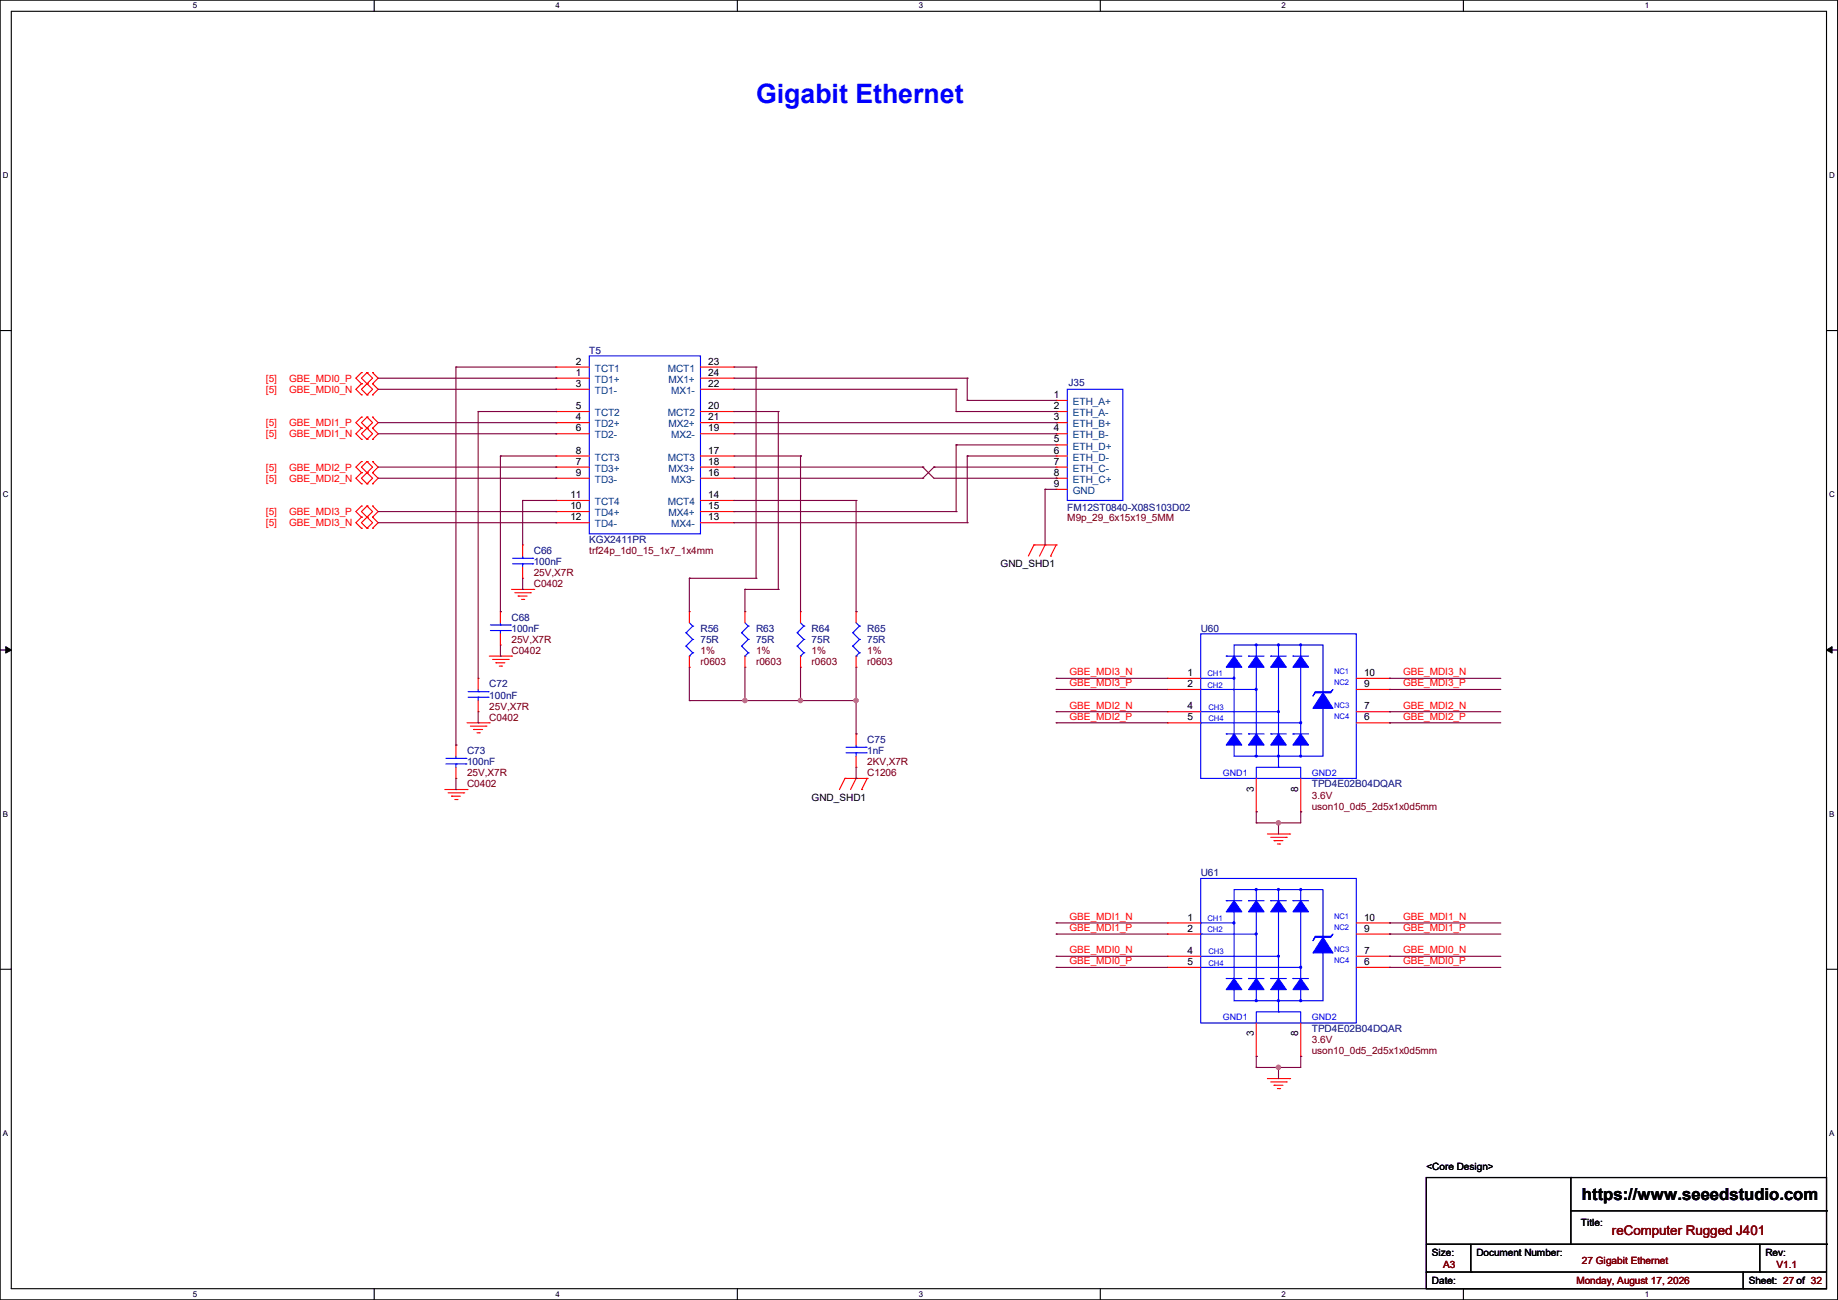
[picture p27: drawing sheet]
<svg xmlns="http://www.w3.org/2000/svg" width="420mm" height="297mm" viewBox="0 0 420 297" stroke-linecap="round" stroke-linejoin="round" font-family="sans-serif">
<defs><g id="words">
<text font-size="6.1" fill="#00f" x="172.8" y="23.5">Gigabit Ethernet</text>
<text font-size="3.8" x="361.5" y="274.1">https://www.seeedstudio.com</text>
<text font-size="3" fill="#800000" x="368.3" y="282.2">reComputer Rugged J401</text>
<g font-size="2.3">
<text x="131.6" y="83.3">2</text>
<text x="161.8" y="83.3">23</text>
<text x="131.6" y="85.9">1</text>
<text x="131.6" y="88.4">3</text>
<text x="161.8" y="85.9">24</text>
<text x="161.8" y="88.4">22</text>
<text x="131.6" y="93.5">5</text>
<text x="161.8" y="93.5">20</text>
<text x="240.8" y="93.5">2</text>
<text x="240.8" y="90.9">1</text>
<text x="131.6" y="96">4</text>
<text x="131.6" y="98.6">6</text>
<text x="161.8" y="96">21</text>
<text x="161.8" y="98.6">19</text>
<text x="240.8" y="96">3</text>
<text x="240.8" y="98.6">4</text>
<text x="240.8" y="101.1">5</text>
<text x="131.6" y="103.6">8</text>
<text x="131.6" y="106.2">7</text>
<text x="161.8" y="103.6">17</text>
<text x="161.8" y="106.2">18</text>
<text x="240.8" y="103.6">6</text>
<text x="240.8" y="106.2">7</text>
<text x="130.3" y="113.8">11</text>
<text x="131.6" y="108.7">9</text>
<text x="161.8" y="108.7">16</text>
<text x="161.8" y="113.8">14</text>
<text x="240.8" y="108.7">8</text>
<text x="240.8" y="111.3">9</text>
<text x="130.3" y="116.3">10</text>
<text x="130.3" y="118.9">12</text>
<text x="161.8" y="116.3">15</text>
<text x="161.8" y="118.9">13</text>
<text x="228.6" y="129.6">GND_SHD1</text>
<text x="271.3" y="154.4">1</text>
<text x="311.7" y="154.4">10</text>
<text x="271.3" y="157">2</text>
<text x="311.7" y="157">9</text>
<text x="271.3" y="162.1">4</text>
<text x="271.3" y="164.6">5</text>
<text x="311.7" y="164.6">6</text>
<text x="311.7" y="162.1">7</text>
<text x="185.5" y="183">GND_SHD1</text>
<text x="286.5" y="180.9" transform="rotate(-90 286.5 180.9)">3</text>
<text x="296.7" y="180.9" transform="rotate(-90 296.7 180.9)">8</text>
<text x="271.3" y="210.3">1</text>
<text x="271.3" y="212.9">2</text>
<text x="311.7" y="212.9">9</text>
<text x="311.7" y="210.3">10</text>
<text x="271.3" y="217.9">4</text>
<text x="271.3" y="220.5">5</text>
<text x="311.7" y="220.5">6</text>
<text x="311.7" y="217.9">7</text>
<text x="286.5" y="236.8" transform="rotate(-90 286.5 236.8)">3</text>
<text x="296.7" y="236.8" transform="rotate(-90 296.7 236.8)">8</text>
<text x="325.9" y="267.3">&lt;Core Design&gt;</text>
<text x="361.2" y="280">Title:</text>
<text x="327.2" y="286.8">Size:</text>
<text x="337.3" y="286.8">Document Number:</text>
<text x="403.4" y="286.8">Rev:</text>
<text x="327.2" y="293.5">Date:</text>
<text x="399.6" y="293.5">Sheet: 27 of 32</text>
</g>
<g font-size="2.3" fill="#000080">
<text x="134.7" y="80.9">T5</text>
<text x="244.1" y="88.2">J35</text>
<text x="243.9" y="116.7">FM12ST0840-X08S103D02</text>
<text x="134.7" y="124">KGX2411PR</text>
<text x="122" y="126.6">C66</text>
<text x="122" y="129.1">100nF</text>
<text x="116.9" y="141.8">C68</text>
<text x="116.9" y="144.4">100nF</text>
<text x="160.1" y="144.4">R56</text>
<text x="160.1" y="146.9">75R</text>
<text x="172.8" y="144.4">R63</text>
<text x="172.8" y="146.9">75R</text>
<text x="185.5" y="144.4">R64</text>
<text x="185.5" y="146.9">75R</text>
<text x="198.2" y="144.4">R65</text>
<text x="198.2" y="146.9">75R</text>
<text x="274.4" y="144.4">U60</text>
<text x="111.8" y="157.1">C72</text>
<text x="111.8" y="159.6">100nF</text>
<text x="106.7" y="172.3">C73</text>
<text x="198.2" y="169.8">C75</text>
<text x="198.2" y="172.3">1nF</text>
<text x="106.7" y="174.8">100nF</text>
<text x="299.8" y="179.9">TPD4E02B04DQAR</text>
<text x="274.4" y="200.2">U61</text>
<text x="299.8" y="235.8">TPD4E02B04DQAR</text>
</g>
<g font-size="2.3" fill="#f00">
<text x="60.7" y="87.2">[5]</text>
<text x="60.7" y="89.7">[5]</text>
<text x="66.1" y="87.2">GBE_MDI0_P</text>
<text x="66.1" y="89.7">GBE_MDI0_N</text>
<text x="60.7" y="97.4">[5]</text>
<text x="60.7" y="99.9">[5]</text>
<text x="66.1" y="97.4">GBE_MDI1_P</text>
<text x="66.1" y="99.9">GBE_MDI1_N</text>
<text x="60.7" y="107.5">[5]</text>
<text x="66.1" y="107.5">GBE_MDI2_P</text>
<text x="60.7" y="110.1">[5]</text>
<text x="66.1" y="110.1">GBE_MDI2_N</text>
<text x="60.7" y="117.7">[5]</text>
<text x="66.1" y="117.7">GBE_MDI3_P</text>
<text x="60.7" y="120.2">[5]</text>
<text x="66.1" y="120.2">GBE_MDI3_N</text>
<text x="244.4" y="154.3">GBE_MDI3_N</text>
<text x="320.6" y="154.3">GBE_MDI3_N</text>
<text x="244.4" y="156.8">GBE_MDI3_P</text>
<text x="244.4" y="161.9">GBE_MDI2_N</text>
<text x="320.6" y="156.8">GBE_MDI3_P</text>
<text x="320.6" y="161.9">GBE_MDI2_N</text>
<text x="244.4" y="164.4">GBE_MDI2_P</text>
<text x="320.6" y="164.4">GBE_MDI2_P</text>
<text x="244.4" y="210.1">GBE_MDI1_N</text>
<text x="244.4" y="212.7">GBE_MDI1_P</text>
<text x="320.6" y="210.1">GBE_MDI1_N</text>
<text x="320.6" y="212.7">GBE_MDI1_P</text>
<text x="244.4" y="217.8">GBE_MDI0_N</text>
<text x="244.4" y="220.3">GBE_MDI0_P</text>
<text x="320.6" y="217.8">GBE_MDI0_N</text>
<text x="320.6" y="220.3">GBE_MDI0_P</text>
</g>
<g font-size="2.3" fill="#004080">
<text x="135.9" y="84.9">TCT1</text>
<text x="135.9" y="87.5">TD1+</text>
<text x="152.6" y="84.9">MCT1</text>
<text x="152.8" y="87.5">MX1+</text>
<text x="135.9" y="90">TD1-</text>
<text x="135.9" y="95.1">TCT2</text>
<text x="152.6" y="95.1">MCT2</text>
<text x="153.4" y="90">MX1-</text>
<text x="245.2" y="95.1">ETH_A-</text>
<text x="245.2" y="92.5">ETH_A+</text>
<text x="135.9" y="97.6">TD2+</text>
<text x="135.9" y="100.2">TD2-</text>
<text x="152.8" y="97.6">MX2+</text>
<text x="153.4" y="100.2">MX2-</text>
<text x="245.2" y="97.6">ETH_B+</text>
<text x="245.2" y="100.2">ETH_B-</text>
<text x="135.9" y="105.2">TCT3</text>
<text x="135.9" y="107.8">TD3+</text>
<text x="152.6" y="105.2">MCT3</text>
<text x="152.8" y="107.8">MX3+</text>
<text x="245.2" y="102.7">ETH_D+</text>
<text x="245.2" y="105.2">ETH_D-</text>
<text x="245.2" y="107.8">ETH_C-</text>
<text x="135.9" y="110.3">TD3-</text>
<text x="153.4" y="110.3">MX3-</text>
<text x="245.2" y="110.3">ETH_C+</text>
<text x="245.2" y="112.9">GND</text>
<text x="135.9" y="115.4">TCT4</text>
<text x="135.9" y="117.9">TD4+</text>
<text x="152.6" y="115.4">MCT4</text>
<text x="152.8" y="117.9">MX4+</text>
<text x="135.9" y="120.5">TD4-</text>
<text x="153.4" y="120.5">MX4-</text>
</g>
<g font-size="2.3" fill="#800000">
<text x="243.9" y="119">M9p_29_6x15x19_5MM</text>
<text x="122" y="131.7">25V,X7R</text>
<text x="134.7" y="126.6">trf24p_1d0_15_1x7_1x4mm</text>
<text x="122" y="134.2">C0402</text>
<text x="116.9" y="149.4">C0402</text>
<text x="116.9" y="146.9">25V,X7R</text>
<text x="160.1" y="149.4">1%</text>
<text x="172.8" y="149.4">1%</text>
<text x="185.5" y="149.4">1%</text>
<text x="198.2" y="149.4">1%</text>
<text x="160.1" y="152">r0603</text>
<text x="172.8" y="152">r0603</text>
<text x="185.5" y="152">r0603</text>
<text x="198.2" y="152">r0603</text>
<text x="111.8" y="164.7">C0402</text>
<text x="111.8" y="162.1">25V,X7R</text>
<text x="106.7" y="179.9">C0402</text>
<text x="106.7" y="177.4">25V,X7R</text>
<text x="198.2" y="177.4">C1206</text>
<text x="198.2" y="174.8">2KV,X7R</text>
<text x="299.8" y="185">uson10_0d5_2d5x1x0d5mm</text>
<text x="299.8" y="182.5">3.6V</text>
<text x="299.8" y="238.3">3.6V</text>
<text x="299.8" y="240.9">uson10_0d5_2d5x1x0d5mm</text>
<text x="329.7" y="289.6">A3</text>
<text x="360.2" y="293.5">Monday, August 17, 2026</text>
<text x="361.5" y="288.9">27 Gigabit Ethernet</text>
<text x="405.9" y="289.6">V1.1</text>
</g>
<g font-size="2" fill="#00f">
<text x="279.4" y="177.2">GND1</text>
<text x="299.8" y="177.2">GND2</text>
<text x="279.4" y="233.1">GND1</text>
<text x="299.8" y="233.1">GND2</text>
</g>
<g font-size="1.8">
<text x="44" y="1.9">5</text>
<text x="127" y="1.9">4</text>
<text x="209.9" y="1.9">3</text>
<text x="292.9" y="1.9">2</text>
<text x="375.8" y="1.9">1</text>
<text x=".7" y="40.6">D</text>
<text x="418" y="40.6">D</text>
<text x=".7" y="113.6">C</text>
<text x="418" y="113.6">C</text>
<text x=".7" y="186.6">B</text>
<text x="418" y="186.6">B</text>
<text x=".7" y="259.5">A</text>
<text x="418" y="259.5">A</text>
<text x="44" y="296.3">5</text>
<text x="127" y="296.3">4</text>
<text x="209.9" y="296.3">3</text>
<text x="292.9" y="296.3">2</text>
<text x="375.8" y="296.3">1</text>
</g>
<g font-size="1.8" fill="#00f">
<text x="275.9" y="154.6">CH1</text>
<text x="304.8" y="154.1">NC1</text>
<text x="275.9" y="157.1">CH2</text>
<text x="304.8" y="156.6">NC2</text>
<text x="304.8" y="161.7">NC3</text>
<text x="276.1" y="164.7">CH4</text>
<text x="276.1" y="162.2">CH3</text>
<text x="304.8" y="164.2">NC4</text>
<text x="304.8" y="209.9">NC1</text>
<text x="275.9" y="210.4">CH1</text>
<text x="275.9" y="213">CH2</text>
<text x="304.8" y="212.5">NC2</text>
<text x="276.1" y="220.6">CH4</text>
<text x="276.1" y="218.1">CH3</text>
<text x="304.8" y="217.6">NC3</text>
<text x="304.8" y="220.1">NC4</text>
</g>
</g></defs>
<path d="M0 0h419.9v297h-419.9zM2.6 2.6h414.8v291.8h-414.8z" fill="none" stroke="#000" stroke-width=".25"/>
<g fill="#fff">
<path d="M44 .3h1v2h-1z"/>
<path d="M44 294.7h1v2h-1z"/>
</g>
<path d="M85.5 0v2.6M85.5 294.4v2.6" fill="none" stroke="#000" stroke-width=".25"/>
<g fill="#fff">
<path d="M127 .3h.9v2h-.9z"/>
<path d="M127 294.7h.9v2h-.9z"/>
</g>
<path d="M168.5 0v2.6M168.5 294.4v2.6" fill="none" stroke="#000" stroke-width=".25"/>
<g fill="#fff">
<path d="M209.9 .3h1v2h-1z"/>
<path d="M209.9 294.7h1v2h-1z"/>
</g>
<path d="M251.4 0v2.6M251.4 294.4v2.6" fill="none" stroke="#000" stroke-width=".25"/>
<g fill="#fff">
<path d="M292.9 .3h.9v2h-.9z"/>
<path d="M292.9 294.7h.9v2h-.9z"/>
</g>
<path d="M334.4 0v2.6M334.4 294.4v2.6" fill="none" stroke="#000" stroke-width=".25"/>
<g fill="#fff">
<path d="M375.8 .3h1v2h-1z"/>
<path d="M375.8 294.7h1v2h-1z"/>
<path d="M.7 39h1.2v2h-1.2z"/>
<path d="M418 39h1.3v2h-1.3z"/>
<path d="M.7 112h1.2v2h-1.2z"/>
<path d="M418 112h1.3v2h-1.3z"/>
</g>
<path d="M0 75.5h2.6M417.4 75.5h2.5" fill="none" stroke="#000" stroke-width=".25"/>
<g fill="#fff">
<path d="M.7 185h1.2v1.9h-1.2z"/>
<path d="M418 185h1.2v1.9h-1.2z"/>
</g>
<path d="M0 148.5h2.6M417.4 148.5h2.5" fill="none" stroke="#000" stroke-width=".25"/>
<path d="M1.3 147.7l1.3 .8-1.3 .7zM417.4 148.5l1.2-.8v1.5z" fill="#000" stroke="#000" stroke-width=".23"/>
<g fill="#fff">
<path d="M.7 257.9h1.2v2h-1.2z"/>
<path d="M418 257.9h1.2v2h-1.2z"/>
</g>
<g fill="none" stroke="#000" stroke-width=".25">
<path d="M0 221.4h2.6M417.4 221.4h2.5M325.9 269h91.5v25.4h-91.5zM358.9 269h.1M358.9 269v15.3M358.9 276.6h58.5M417.4 276.6h.1M325.9 290.6h.1M325.9 290.6h91.5M325.9 284.3h91.5M336.1 290.6h.1M336.1 284.3v6.3"/>
<path d="M398.3 294.4h.1M398.3 290.6v3.8M402.1 290.6h.1M402.1 284.3v6.3M417.4 284.3h.1"/>
</g>
<g fill="none" stroke="#f00" stroke-width=".25">
<path d="M82.6 85.1h.1M82.6 87.7h.1M82.6 90.2h.1M82.6 95.3h.1M82.6 97.8h.1M82.6 85.1l-1.3 1.3 1.3 1.3M82.6 87.7l-1.3 1.2 1.3 1.3M82.6 95.3l-1.3 1.3 1.3 1.2M82.6 97.8l-1.3 1.3 1.3 1.3M83.9 87.7h.1M83.9 85.1h.1M83.9 90.2h.1"/>
<path d="M83.9 97.8h.1M83.9 95.3h.1M83.9 85.1l-1.3 1.3 2.5 2.5-1.2 1.3M83.9 85.1l1.2 1.3-2.5 2.5 1.3 1.3M83.9 95.3l-1.3 1.3 2.5 2.5-1.2 1.3M83.9 95.3l1.2 1.3-2.5 2.5 1.3 1.3M85.1 85.1h.1M85.1 87.7h.1M85.1 90.2h.1M85.1 95.3h.1M85.1 97.8h.1M85.1 85.1l1.3 1.3-1.3 1.3"/>
<path d="M85.1 87.7l1.3 1.2-1.3 1.3M85.1 95.3l1.3 1.3-1.3 1.2M85.1 97.8l1.3 1.3-1.3 1.3M127 83.9h.1M127 86.4h.1M127 88.9h.1M127 94h.1M127 96.6h.1M127 99.1h.1M127 83.9h7.7M127 86.4h7.7M127 88.9h7.7"/>
<path d="M127 94h7.7M127 96.6h7.7M127 99.1h7.7M160.1 83.9h7.6M160.1 86.4h7.6M160.1 88.9h7.6M160.1 94h7.6M160.1 96.6h7.6M160.1 99.1h7.6M167.7 83.9h.1M167.7 86.4h.1M167.7 88.9h.1"/>
<path d="M167.7 94h.1M167.7 96.6h.1M167.7 99.1h.1M241.3 94h.1M241.3 91.5h.1M241.3 96.6h.1M241.3 99.1h.1M241.3 94h2.6M241.3 96.6h2.6M241.3 99.1h2.6M241.3 91.5h2.6M82.6 100.4h.1"/>
<path d="M82.6 105.5h.1M82.6 108h.1M82.6 110.5h.1M82.6 115.6h.1M82.6 118.2h.1M82.6 105.5l-1.3 1.2 1.3 1.3M82.6 108l-1.3 1.3 1.3 1.2M82.6 115.6l-1.3 1.3 1.3 1.3M82.6 118.2l-1.3 1.2 1.3 1.3M83.9 100.4h.1M83.9 108h.1M83.9 105.5h.1"/>
<path d="M83.9 110.5h.1M83.9 118.2h.1M83.9 115.6h.1M83.9 105.5l-1.3 1.2 2.5 2.6-1.2 1.2M83.9 105.5l1.2 1.2-2.5 2.6 1.3 1.2M83.9 115.6l-1.3 1.3 2.5 2.5-1.2 1.3M83.9 115.6l1.2 1.3-2.5 2.5 1.3 1.3M85.1 100.4h.1M85.1 105.5h.1M85.1 108h.1M85.1 110.5h.1M85.1 115.6h.1"/>
<path d="M85.1 118.2h.1M85.1 105.5l1.3 1.2-1.3 1.3M85.1 108l1.3 1.3-1.3 1.2M85.1 115.6l1.3 1.3-1.3 1.3M85.1 118.2l1.3 1.2-1.3 1.3M127 104.2h.1M127 106.7h.1M127 109.3h.1M127 114.3h.1M127 116.9h.1M127 119.4h.1M127 104.2h7.7"/>
<path d="M127 106.7h7.7M127 109.3h7.7M127 114.3h7.7M127 116.9h7.7M127 119.4h7.7M160.1 104.2h7.6M160.1 106.7h7.6M160.1 109.3h7.6M160.1 114.3h7.6M160.1 116.9h7.6M160.1 119.4h7.6M167.7 104.2h.1"/>
<path d="M167.7 106.7h.1M167.7 109.3h.1M167.7 114.3h.1M167.7 116.9h.1M167.7 119.4h.1M241.3 101.6h.1M241.3 104.2h.1M241.3 106.7h.1M241.3 109.3h.1M241.3 111.8h.1M241.3 104.2h2.6M241.3 106.7h2.6"/>
<path d="M241.3 109.3h2.6M241.3 101.6h2.6M241.3 111.8h2.6M82.6 120.7h.1M83.9 120.7h.1M85.1 120.7h.1M114.3 139.7h.1M114.3 139.7v2.6M116.9 134.7h5.1M117.6 135.4h3.6M118.4 136.2h.1M118.4 136.2h2"/>
<path d="M119.2 136.9h.5M119.4 124.5h.1M119.4 132.1h.1M119.4 124.5v2.5M119.4 129.6v2.5M119.7 136.9h.1M121.2 135.4h.1M122 134.7h.1M157.5 139.7h.1M157.5 139.7v2.6M170.2 139.7h.1M170.2 139.7v2.6"/>
<path d="M182.9 139.7h.1M182.9 139.7v2.6M195.6 139.7h.1M195.6 139.7v2.6M236.3 124.5h.1M236.3 124.5l-1.3 2.5M236.3 124.5h5M238.8 124.5h.1M238.8 124.5l-1.3 2.5M240.1 127h.1M241.3 124.5h.1M241.3 124.5l-1.2 2.5"/>
<path d="M109.3 155h.1M109.3 155v2.5M111.8 149.9h5.1M112.6 150.7h3.5M113.3 151.4h.1M113.3 151.4h2.1M114.1 152.2h.5M114.3 147.4h.1M114.3 144.8v2.6M114.6 152.2h.1M116.1 150.7h.1M116.9 149.9h.1"/>
<path d="M157.5 152.4h.1M157.5 149.9v2.5M170.2 152.4h.1M170.2 149.9v2.5M182.9 152.4h.1M182.9 149.9v2.5M195.6 152.4h.1M195.6 149.9v2.5M266.7 155h.1M266.7 157.5h.1M266.7 155h7.7M266.7 157.5h7.7"/>
<path d="M309.9 155h7.6M309.9 157.5h7.6M317.5 157.5h.1M317.5 155h.1M104.2 170.2h.1M104.2 177.8h.1M104.2 170.2v2.6M104.2 175.3v2.5M106.7 165.1h5.1M107.5 165.9h3.5M108.2 166.7h.1M108.2 166.7h2.1"/>
<path d="M109 167.4h.5M109.3 162.6h.1M109.3 160.1v2.5M109.5 167.4h.1M111 165.9h.1M111.8 165.1h.1M193.1 177.8h.1M193.1 177.8l-1.3 2.6M193.1 177.8h5.1M195.6 177.8h.1M195.6 167.7h.1M195.6 175.3h.1"/>
<path d="M195.6 177.8l-1.2 2.6M195.6 167.7v2.5M195.6 172.8v2.5M198.2 177.8h.1M198.2 177.8l-1.3 2.6M266.7 162.6h.1M266.7 165.1h.1M266.7 165.1h7.7M266.7 162.6h7.7M287.1 177.8v7.7M297.2 177.8v7.7M309.9 165.1h7.6"/>
<path d="M309.9 162.6h7.6M317.5 165.1h.1M317.5 162.6h.1M101.6 180.4h5.1M102.4 181.1h3.6M103.2 181.9h.1M103.2 181.9h2M103.9 182.7h.5M104.4 182.7h.1M106 181.1h.1M106.7 180.4h.1M196.9 180.4h.1"/>
<path d="M287.1 185.5h.1M289.6 190.5h5.1M290.4 191.3h3.5M291.1 192.1h.1M291.1 192.1h2.1M291.9 192.8h.5M292.4 192.8h.1M293.9 191.3h.1M294.7 190.5h.1M297.2 185.5h.1M266.7 210.9h.1M266.7 213.4h.1"/>
<path d="M266.7 218.5h.1M266.7 210.9h7.7M266.7 213.4h7.7M266.7 218.5h7.7M309.9 210.9h7.6M309.9 213.4h7.6M309.9 218.5h7.6M317.5 218.5h.1M317.5 213.4h.1M317.5 210.9h.1M266.7 221h.1M266.7 221h7.7"/>
<path d="M287.1 233.7v7.6M297.2 233.7v7.6M309.9 221h7.6M317.5 221h.1M287.1 241.3h.1M289.6 246.4h5.1M290.4 247.2h3.5M291.1 247.9h.1M291.1 247.9h2.1M291.9 248.7h.5M292.4 248.7h.1M293.9 247.2h.1"/>
<path d="M294.7 246.4h.1M297.2 241.3h.1"/>
</g>
<g fill="none" stroke="#00f" stroke-width=".25">
<path d="M134.7 81.3h25.4v40.7h-25.4zM243.9 88.9h12.7v25.4h-12.7zM117.1 127.6h4.6M117.1 128.8h4.6M119.4 128.8h.1M119.4 127.6h.1M119.4 127v.6M119.4 128.8v.8M121.7 127.6h.1M121.7 128.8h.1M107 158h4.5M107 159.3h4.5"/>
<path d="M109.3 159.3h.1M109.3 158h.1M109.3 157.5v.5M109.3 159.3v.8M111.5 158h.1M111.5 159.3h.1M112.1 142.8h4.5M112.1 144.1h4.5M114.3 144.1h.1M114.3 142.8h.1M114.3 142.3v.5M114.3 144.1v.7"/>
<path d="M116.6 142.8h.1M116.6 144.1h.1M156.8 144.6h.1M156.8 147.6h.1M156.8 144.6l1.5 1.5M156.8 147.6l1.5 1.5M157.5 149.9h.1M157.5 142.3l.8 .7M158.3 143h.1M158.3 146.1h.1M158.3 149.1h.1M158.3 143l-1.5 1.6"/>
<path d="M158.3 146.1l-1.5 1.5M158.3 149.1l-.8 .8M169.5 144.6h.1M169.5 147.6h.1M169.5 144.6l1.5 1.5M169.5 147.6l1.5 1.5M170.2 149.9h.1M170.2 142.3l.8 .7M171 143h.1M171 146.1h.1M171 149.1h.1M171 143l-1.5 1.6"/>
<path d="M171 146.1l-1.5 1.5M171 149.1l-.8 .8M182.2 144.6h.1M182.2 147.6h.1M182.2 144.6l1.5 1.5M182.2 147.6l1.5 1.5M182.9 149.9h.1M182.9 142.3l.8 .7M183.7 143h.1M183.7 146.1h.1M183.7 149.1h.1M183.7 143l-1.5 1.6"/>
<path d="M183.7 146.1l-1.5 1.5M183.7 149.1l-.8 .8M194.9 144.6h.1M194.9 147.6h.1M194.9 144.6l1.5 1.5M194.9 147.6l1.5 1.5M195.6 149.9h.1M195.6 142.3l.8 .7M196.4 143h.1M196.4 146.1h.1M196.4 149.1h.1M196.4 143l-1.5 1.6"/>
<path d="M196.4 146.1l-1.5 1.5M196.4 149.1l-.8 .8M274.4 144.8h35.5v33h-35.5zM274.4 157.5h.1M274.4 155h.1M274.4 157.5h12.7M274.4 155h7.6M280.2 149.9h.1M280.2 149.9h3.6M282 147.4h20.3v25.4h-20.3zM285.3 149.9h.1M285.3 149.9h3.5"/>
<path d="M287.1 147.4v25.4M290.4 149.9h.1M290.4 149.9h3.5M292.1 147.4v27.9M295.4 149.9h.1M295.4 149.9h3.6M297.2 147.4v25.4M101.9 173.3h4.6M101.9 174.5h4.6M104.2 174.5h.1M104.2 173.3h.1M104.2 172.8v.5"/>
<path d="M104.2 174.5v.8M106.5 173.3h.1M106.5 174.5h.1M193.3 170.7h4.6M193.3 172h4.6M195.6 172h.1M195.6 170.7h.1M195.6 170.2v.5M195.6 172v.8M197.9 170.7h.1M197.9 172h.1M274.4 165.1h.1"/>
<path d="M274.4 162.6h17.7M274.4 165.1h22.8M280.2 167.7h.1M280.2 167.7h3.6M285.3 167.7h.1M285.3 167.7h3.5M287.1 172.8h.1M287.1 177.8v-2.5h10.1v2.5M290.4 167.7h.1M290.4 167.7h3.5M292.1 175.3h.1M295.4 167.7h.1"/>
<path d="M295.4 167.7h3.6M274.4 200.7h35.5v33h-35.5zM274.4 213.4h.1M274.4 210.9h.1M274.4 218.5h17.7M274.4 213.4h12.7M274.4 210.9h7.6M280.2 205.8h.1M280.2 205.8h3.6M282 203.2h20.3v25.4h-20.3zM285.3 205.8h.1M285.3 205.8h3.5"/>
<path d="M287.1 203.2v25.4M290.4 205.8h.1M290.4 205.8h3.5M292.1 203.2v28M295.4 205.8h.1M295.4 205.8h3.6M297.2 203.2v25.4M274.4 221h.1M274.4 221h22.8M280.2 223.6h.1M280.2 223.6h3.6M285.3 223.6h.1"/>
<path d="M285.3 223.6h3.5M287.1 228.6h.1M287.1 233.7v-2.5h10.1v2.5M290.4 223.6h.1M290.4 223.6h3.5M292.1 231.2h.1M295.4 223.6h.1M295.4 223.6h3.6"/>
</g>
<g fill="#00f" stroke="#00f" stroke-width=".25">
<path d="M282 167.7l1.8 2.5h-3.6z" fill-rule="evenodd"/>
<path d="M297.2 167.7l1.8 2.5h-3.6z" fill-rule="evenodd"/>
<path d="M297.2 149.9l1.8 2.5h-3.6z" fill-rule="evenodd"/>
<path d="M282 149.9l1.8 2.5h-3.6z" fill-rule="evenodd"/>
<path d="M287.1 149.9l1.7 2.5h-3.5z" fill-rule="evenodd"/>
<path d="M287.1 167.7l1.7 2.5h-3.5z" fill-rule="evenodd"/>
<path d="M292.1 149.9l1.8 2.5h-3.5z" fill-rule="evenodd"/>
<path d="M292.1 167.7l1.8 2.5h-3.5z" fill-rule="evenodd"/>
<path d="M302.3 158.3l2.3 3.5h-4.6z" fill-rule="evenodd"/>
<path d="M300.5 158h3.6l.5-.5-.5 .8h-3.6l-.5 .7z" fill-rule="evenodd"/>
<path d="M282 223.6l1.8 2.5h-3.6z" fill-rule="evenodd"/>
<path d="M297.2 223.6l1.8 2.5h-3.6z" fill-rule="evenodd"/>
<path d="M297.2 205.8l1.8 2.5h-3.6z" fill-rule="evenodd"/>
<path d="M282 205.8l1.8 2.5h-3.6z" fill-rule="evenodd"/>
<path d="M287.1 205.8l1.7 2.5h-3.5z" fill-rule="evenodd"/>
<path d="M287.1 223.6l1.7 2.5h-3.5z" fill-rule="evenodd"/>
<path d="M292.1 205.8l1.8 2.5h-3.5z" fill-rule="evenodd"/>
<path d="M292.1 223.6l1.8 2.5h-3.5z" fill-rule="evenodd"/>
<path d="M302.3 214.2l2.3 3.5h-4.6z" fill-rule="evenodd"/>
<path d="M300.5 213.9h3.6l.5-.5-.5 .8h-3.6l-.5 .7z" fill-rule="evenodd"/>
<circle cx="297.2" cy="147.3" r=".23"/>
<circle cx="282" cy="155" r=".23"/>
<circle cx="297.2" cy="172.7" r=".23"/>
<circle cx="287" cy="157.5" r=".23"/>
<circle cx="292.1" cy="162.6" r=".23"/>
<circle cx="297.2" cy="165.1" r=".23"/>
<circle cx="292.1" cy="172.7" r=".23"/>
<circle cx="287" cy="172.7" r=".23"/>
<circle cx="292.1" cy="147.3" r=".23"/>
<circle cx="287" cy="147.3" r=".23"/>
<circle cx="297.2" cy="203.2" r=".23"/>
<circle cx="282" cy="210.8" r=".23"/>
<circle cx="297.2" cy="228.6" r=".23"/>
<circle cx="287" cy="213.4" r=".23"/>
<circle cx="292.1" cy="218.5" r=".23"/>
<circle cx="297.2" cy="221" r=".23"/>
<circle cx="292.1" cy="228.6" r=".23"/>
<circle cx="287" cy="228.6" r=".23"/>
<circle cx="292.1" cy="203.2" r=".23"/>
<circle cx="287" cy="203.2" r=".23"/>
</g>
<g fill="none" stroke="#800040" stroke-width=".25">
<path d="M86.4 96.6h40.6M86.4 99.1h40.6M86.4 86.4h40.6M86.4 88.9h40.6M104.2 83.9h.1M104.2 83.9h22.8M104.2 83.9v86.3M109.3 94h.1M109.3 94h17.7M109.3 94v61M127 94h.1M127 86.4h.1"/>
<path d="M127 88.9h.1M127 96.6h.1M127 99.1h.1M167.7 94h10.1M167.7 96.6h73.6M167.7 99.1h73.6M167.7 83.9h5.1M167.7 86.4h53.3M167.7 88.9h50.8M172.8 83.9h.1M172.8 83.9v48.2M177.8 94h.1"/>
<path d="M177.8 94v40.7M218.5 88.9h.1M218.5 94h.1M218.5 94h22.8M218.5 88.9v5.1M221 91.5h.1M221 86.4h.1M221 91.5h20.3M221 86.4v5.1M241.3 94h.1M241.3 96.6h.1M241.3 99.1h.1"/>
<path d="M86.4 106.7h40.6M86.4 109.3h40.6M86.4 116.9h40.6M86.4 119.4h40.6M114.3 104.2h.1M114.3 104.2h12.7M114.3 104.2v35.5M119.4 114.3h.1M119.4 114.3v10.2M119.4 114.3h7.6M127 114.3h.1M127 106.7h.1"/>
<path d="M127 109.3h.1M127 116.9h.1M127 119.4h.1M167.7 104.2h15.2M167.7 114.3h27.9M167.7 106.7h43.2M167.7 109.3h43.2M167.7 116.9h50.8M167.7 119.4h53.3M182.9 104.2h.1M182.9 104.2v35.5M195.6 114.3h.1"/>
<path d="M195.6 114.3v25.4M210.9 106.7h.1M210.9 109.3h.1M210.9 106.7l2.5 2.6h27.9M213.4 106.7h.1M213.4 106.7h27.9M213.4 106.7l-2.5 2.6M218.5 116.9h.1M218.5 101.6h.1M218.5 101.6v15.3M218.5 101.6h22.8M221 119.4h.1"/>
<path d="M221 104.2h.1M221 104.2h20.3M221 104.2v15.2M238.8 111.8h.1M238.8 111.8v12.7M238.8 111.8h2.5M241.3 109.3h.1M114.3 139.7h.1M119.4 134.7h.1M119.4 132.1v2.6M157.5 132.1h.1M157.5 132.1h15.3"/>
<path d="M157.5 132.1v7.6M170.2 134.7h.1M170.2 134.7h7.6M170.2 134.7v5M172.8 132.1h.1M177.8 134.7h.1M195.6 139.7h.1M114.3 149.9h.1M114.3 147.4v2.5M157.5 152.4v7.7M170.2 152.4v7.7M182.9 152.4v7.7"/>
<path d="M195.6 152.4v15.3M241.3 155h.1M241.3 157.5h.1M241.3 155h25.4M241.3 157.5h25.4M317.5 155h.1M317.5 157.5h.1M317.5 155h25.4M317.5 157.5h25.4M104.2 170.2h.1M104.2 177.8v2.6M109.3 165.1h.1"/>
<path d="M109.3 162.6v2.5M157.5 160.1h.1M157.5 160.1h38.1M170.2 160.1h.1M182.9 160.1h.1M195.6 160.1h.1M195.6 177.8h.1M195.6 167.7h.1M195.6 175.3v2.5M241.3 162.6h.1M241.3 165.1h.1M241.3 162.6h25.4"/>
<path d="M241.3 165.1h25.4M317.5 162.6h.1M317.5 165.1h.1M317.5 162.6h25.4M317.5 165.1h25.4M104.2 180.4h.1M287.1 185.5h.1M287.1 188h.1M287.1 185.5v2.5M292.1 188h.1M292.1 188v2.5M297.2 185.5h.1"/>
<path d="M297.2 185.5v2.5h-10.1M241.3 210.9h.1M241.3 213.4h.1M241.3 218.5h.1M241.3 210.9h25.4M241.3 213.4h25.4M241.3 218.5h25.4M317.5 210.9h.1M317.5 213.4h.1M317.5 218.5h.1M317.5 210.9h25.4M317.5 213.4h25.4"/>
<path d="M317.5 218.5h25.4M241.3 221h.1M241.3 221h25.4M317.5 221h.1M317.5 221h25.4M287.1 241.3h.1M287.1 243.9h.1M287.1 241.3v2.6M292.1 243.9h.1M292.1 243.9v2.5M297.2 241.3h.1M297.2 241.3v2.6h-10.1"/>
</g>
<g fill="#f0f" stroke="#f0f" stroke-width=".25">
<circle cx="292.1" cy="188" r=".49"/>
<circle cx="292.1" cy="243.9" r=".49"/>
<circle cx="182.9" cy="160" r=".49"/>
<circle cx="195.6" cy="160" r=".49"/>
<circle cx="170.2" cy="160" r=".49"/>
</g>
<use href="#words"/>
</svg>
